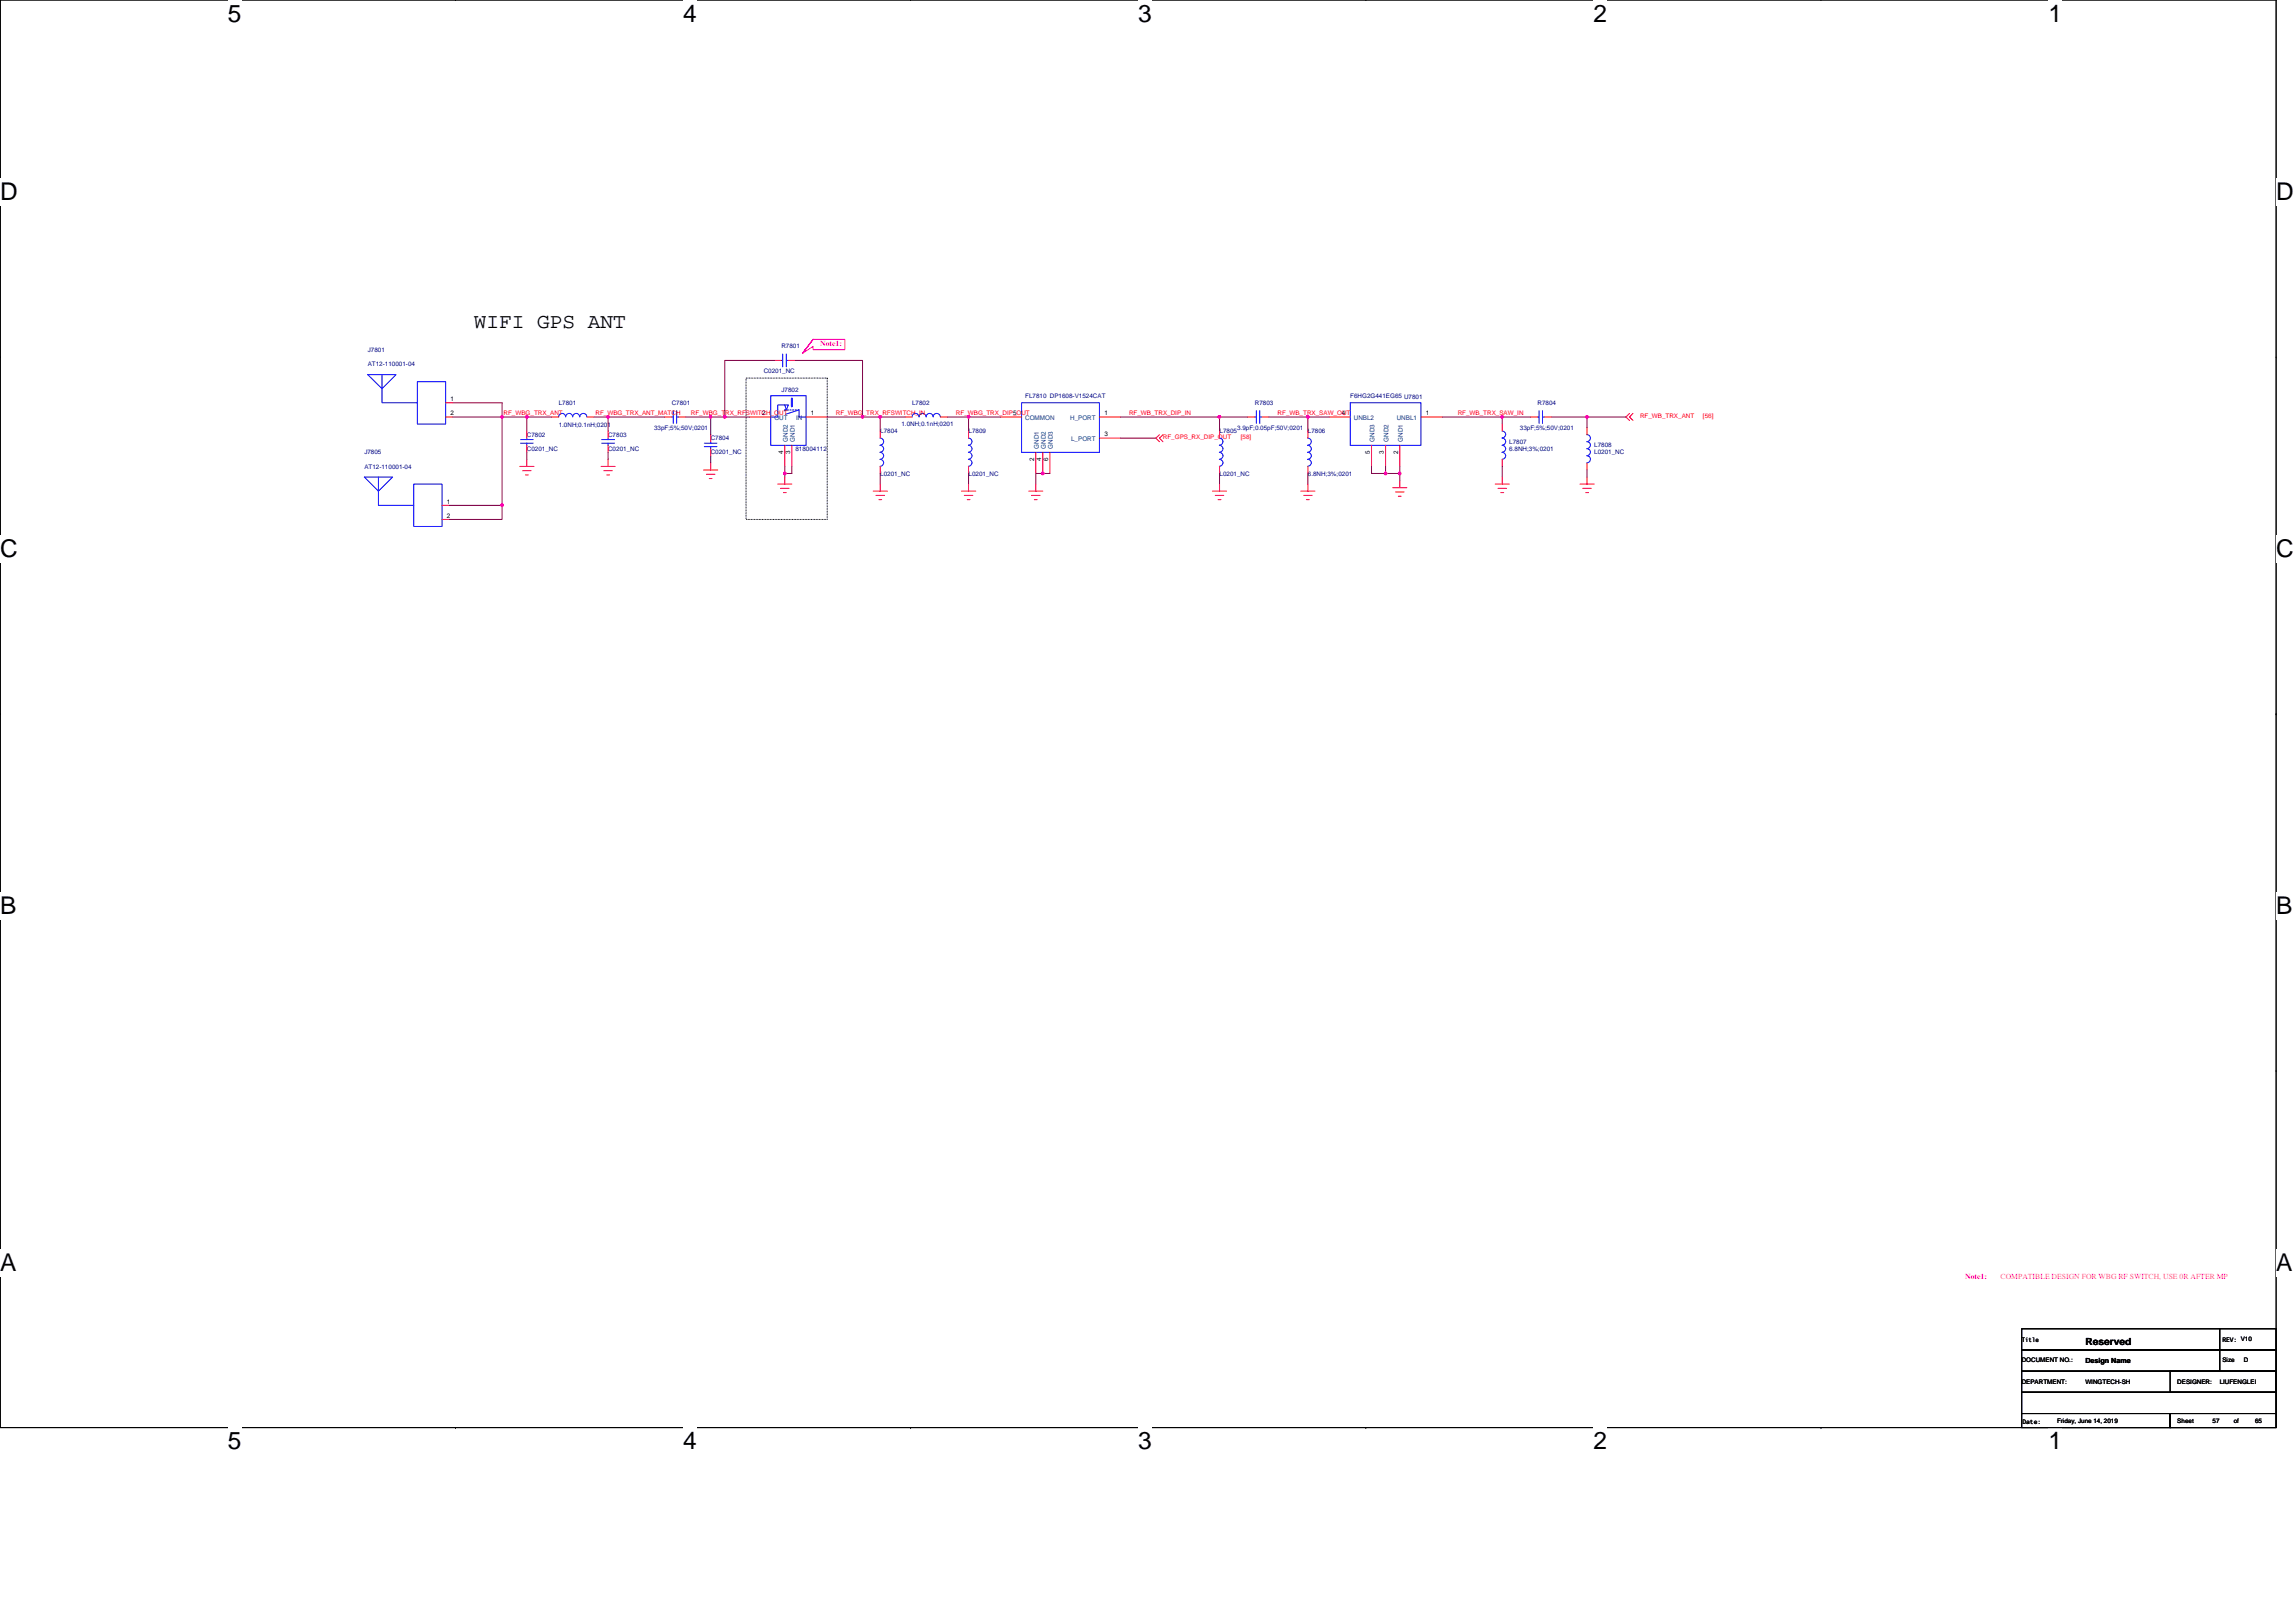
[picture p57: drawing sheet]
<svg xmlns="http://www.w3.org/2000/svg" width="297mm" height="210mm" viewBox="0 0 297 210" stroke-linecap="round" stroke-linejoin="round" font-family="sans-serif">
<defs><g id="words">
<g font-size="3.2">
<text x="29.5" y="2.8">5</text>
<text x="88.4" y="2.8">4</text>
<text x="147.3" y="2.8">3</text>
<text x="206.1" y="2.8">2</text>
<text x="265" y="2.8">1</text>
<text x="0" y="25.9">D</text>
<text x="294.5" y="25.9">D</text>
<text x="0" y="72.1">C</text>
<text x="294.5" y="72.1">C</text>
<text x="0" y="118.2">B</text>
<text x="294.5" y="118.2">B</text>
<text x="0" y="164.4">A</text>
<text x="294.5" y="164.4">A</text>
<text x="29.5" y="187.5">5</text>
<text x="88.4" y="187.5">4</text>
<text x="147.3" y="187.5">3</text>
<text x="206.1" y="187.5">2</text>
<text x="265" y="187.5">1</text>
</g>
<text font-size="2.7" x="61.3" y="42.4">WIFI GPS ANT</text>
<text font-size="1.3" x="269.8" y="174">Reserved</text>
<g font-size="1" fill="#f0f">
<text x="106.1" y="44.8">Note1:</text>
<text x="254.3" y="165.5">Note1:</text>
<text x="258.8" y="165.5">COMPATIBLE DESIGN FOR WBG RF SWITCH, USE 0R AFTER MP</text>
</g>
<text font-size=".9" x="269.8" y="176.4">Design Name</text>
<g font-size=".8" fill="#000080">
<text x="47.6" y="45.5">J7801</text>
<text x="47.6" y="47.3">AT12-110001-04</text>
<text x="101.1" y="45.1">R7801</text>
<text x="72.3" y="52.4">L7801</text>
<text x="86.9" y="52.4">C7801</text>
<text x="98.8" y="48.3">C0201_NC</text>
<text x="101.1" y="50.7">J7802</text>
<text x="118" y="52.4">L7802</text>
<text x="132.6" y="51.5">FL7810 DP1608-V1524CAT</text>
<text x="162.3" y="52.4">R7803</text>
<text x="174.7" y="51.5">F6HG2G441EG65 U7801</text>
<text x="198.9" y="52.4">R7804</text>
<text x="47.1" y="58.8">J7805</text>
<text x="68.2" y="56.5">C7802</text>
<text x="68.2" y="58.3">C0201_NC</text>
<text x="72.3" y="55.2">1.0NH;0.1nH;0201</text>
<text x="78.7" y="56.5">C7803</text>
<text x="78.7" y="58.3">C0201_NC</text>
<text x="84.6" y="55.6">33pF;5%;50V;0201</text>
<text x="91.9" y="57">C7804</text>
<text x="91.9" y="58.8">C0201_NC</text>
<text x="102.9" y="58.3">818004112</text>
<text x="113.9" y="56">L7804</text>
<text x="116.6" y="55.1">1.0NH;0.1nH;0201</text>
<text x="125.3" y="56">L7809</text>
<text x="157.8" y="56">L7805</text>
<text x="160.1" y="55.6">3.9pF;0.05pF;50V;0201</text>
<text x="169.2" y="56">L7806</text>
<text x="195.3" y="57.4">L7807</text>
<text x="195.3" y="58.3">6.8NH;3%;0201</text>
<text x="196.6" y="55.6">33pF;5%;50V;0201</text>
<text x="206.2" y="57.9">L7808</text>
<text x="206.2" y="58.8">L0201_NC</text>
<text x="47.1" y="60.6">AT12-110001-04</text>
<text x="113.9" y="61.5">L0201_NC</text>
<text x="125.3" y="61.5">L0201_NC</text>
<text x="157.8" y="61.5">L0201_NC</text>
<text x="169.2" y="61.5">6.8NH;3%;0201</text>
</g>
<g font-size=".8">
<text x="58.3" y="51.9">1</text>
<text x="58.3" y="53.7">2</text>
<text x="98.6" y="53.7">2</text>
<text x="104.9" y="53.7">1</text>
<text x="131.1" y="53.7">5</text>
<text x="142.9" y="53.7">1</text>
<text x="173.6" y="53.7">4</text>
<text x="184.5" y="53.7">1</text>
<text x="101.3" y="58.7" transform="rotate(-90 101.3 58.7)">4</text>
<text x="102.2" y="58.7" transform="rotate(-90 102.2 58.7)">3</text>
<text x="133.8" y="59.6" transform="rotate(-90 133.8 59.6)">2</text>
<text x="134.7" y="59.6" transform="rotate(-90 134.7 59.6)">4</text>
<text x="135.6" y="59.6" transform="rotate(-90 135.6 59.6)">6</text>
<text x="142.9" y="56.5">3</text>
<text x="177.2" y="58.7" transform="rotate(-90 177.2 58.7)">5</text>
<text x="179" y="58.7" transform="rotate(-90 179 58.7)">3</text>
<text x="180.9" y="58.7" transform="rotate(-90 180.9 58.7)">2</text>
<text x="57.8" y="65.2">1</text>
<text x="57.8" y="67">2</text>
<text x="261.6" y="173.6">Title</text>
<text x="287.5" y="173.6">REV: V10</text>
<text x="261.6" y="176.3">DOCUMENT NO.:</text>
<text x="261.6" y="179">DEPARTMENT:</text>
<text x="269.8" y="179">WINGTECH-SH</text>
<text x="281.7" y="179">DESIGNER:</text>
<text x="287.2" y="179">LIUFENGLEI</text>
<text x="287.5" y="176.3">Size</text>
<text x="290.3" y="176.3">D</text>
<text x="261.7" y="184.2">Date:</text>
<text x="266.1" y="184.1">Friday, June 14, 2019</text>
<text x="281.7" y="184.1">Sheet</text>
<text x="286.3" y="184.2">57</text>
<text x="289" y="184.1">of</text>
<text x="291.7" y="184.2">65</text>
</g>
<g font-size=".8" fill="#f00">
<text x="65.1" y="53.7">RF_WBG_TRX_ANT</text>
<text x="77" y="53.7">RF_WBG_TRX_ANT_MATCH</text>
<text x="89.4" y="53.7">RF_WBG_TRX_RFSWITCH_OUT</text>
<text x="108.1" y="53.7">RF_WBG_TRX_RFSWITCH_IN</text>
<text x="123.7" y="53.7">RF_WBG_TRX_DIP_OUT</text>
<text x="146.1" y="53.7">RF_WB_TRX_DIP_IN</text>
<text x="165.3" y="53.7">RF_WB_TRX_SAW_OUT</text>
<text x="188.6" y="53.7">RF_WB_TRX_SAW_IN</text>
<text x="150.4" y="56.9">RF_GPS_RX_DIP_OUT</text>
<text x="160.5" y="56.9">[58]</text>
<text x="212.2" y="54.1">RF_WB_TRX_ANT</text>
<text x="220.3" y="54.1">[56]</text>
</g>
<g font-size=".8" fill="#004080">
<text x="100.2" y="54.3">OUT</text>
<text x="101.9" y="57.1" transform="rotate(-90 101.9 57.1)">GND2</text>
<text x="102.8" y="57.1" transform="rotate(-90 102.8 57.1)">GND1</text>
<text x="103" y="54.3">IN</text>
<text x="132.6" y="54.3">COMMON</text>
<text x="134.4" y="58.1" transform="rotate(-90 134.4 58.1)">GND1</text>
<text x="135.3" y="58.1" transform="rotate(-90 135.3 58.1)">GND2</text>
<text x="136.2" y="58.1" transform="rotate(-90 136.2 58.1)">GND3</text>
<text x="138.4" y="54.3">H_PORT</text>
<text x="138.6" y="57.1">L_PORT</text>
<text x="175.2" y="54.3">UNBL2</text>
<text x="177.8" y="57.1" transform="rotate(-90 177.8 57.1)">GND3</text>
<text x="179.6" y="57.1" transform="rotate(-90 179.6 57.1)">GND2</text>
<text x="180.7" y="54.3">UNBL1</text>
<text x="181.5" y="57.1" transform="rotate(-90 181.5 57.1)">GND1</text>
</g>
</g></defs>
<path d="M0 0h294.5v184.7h-294.5z" fill="none" stroke="#000" stroke-width=".13"/>
<g fill="#fff">
<path d="M29.5 0h1.7v3.5h-1.7z"/>
<path d="M29.5 184.7h1.7v3.5h-1.7z"/>
</g>
<path d="M58.9 0h.1M58.9 184.7h.1" fill="none" stroke="#000" stroke-width=".13"/>
<g fill="#fff">
<path d="M88.4 0h1.7v3.5h-1.7z"/>
<path d="M88.4 184.7h1.7v3.5h-1.7z"/>
</g>
<path d="M117.8 0h.1M117.8 184.7h.1" fill="none" stroke="#000" stroke-width=".13"/>
<g fill="#fff">
<path d="M147.3 0h1.7v3.5h-1.7z"/>
<path d="M147.3 184.7h1.7v3.5h-1.7z"/>
</g>
<path d="M176.7 0h.1M176.7 184.7h.1" fill="none" stroke="#000" stroke-width=".13"/>
<g fill="#fff">
<path d="M206.1 0h1.8v3.5h-1.8z"/>
<path d="M206.1 184.7h1.8v3.5h-1.8z"/>
</g>
<path d="M235.6 0h.1M235.6 184.7h.1" fill="none" stroke="#000" stroke-width=".13"/>
<g fill="#fff">
<path d="M265 0h1.8v3.5h-1.8z"/>
<path d="M265 184.7h1.8v3.5h-1.8z"/>
<path d="M0 23.1h2.3v3.5h-2.3z"/>
<path d="M294.5 23.1h2.3v3.5h-2.3z"/>
<path d="M0 69.2h2.3v3.5h-2.3z"/>
<path d="M294.5 69.2h2.3v3.5h-2.3z"/>
</g>
<path d="M0 46.2h.1M294.5 46.2h.1" fill="none" stroke="#000" stroke-width=".13"/>
<g fill="#fff">
<path d="M0 115.4h2.1v3.5h-2.1z"/>
<path d="M294.5 115.4h2.1v3.5h-2.1z"/>
</g>
<path d="M0 92.4h.1M294.5 92.4h.1" fill="none" stroke="#000" stroke-width=".13"/>
<g fill="#fff">
<path d="M0 161.6h2.2v3.5h-2.2z"/>
<path d="M294.4 161.6h2.2v3.5h-2.2z"/>
</g>
<path d="M96.5 48.9h10.5v18.3h-10.5zM0 138.5h.1M294.5 138.5h.1M261.6 171.9h25.6v2.7h-25.6zM261.6 174.6h25.6v2.8h-25.6zM261.6 177.4h32.9v2.7h-32.9zM280.8 177.4h13.7v2.7h-13.7zM287.2 171.9h7.3v2.7h-7.3zM287.2 174.6h7.3v2.8h-7.3zM261.6 182.9h19.2v1.8h-19.2zM261.6 180.1h32.9v2.8h-32.9zM280.8 182.9h13.7v1.8h-13.7z" fill="none" stroke="#000" stroke-width=".13"/>
<path d="M105.2 43.9h4.1v1.4h-4.1v-.5l-1.4 .9z" fill="none" stroke="#f0f" stroke-width=".13"/>
<g fill="none" stroke="#f00" stroke-width=".13">
<path d="M57.7 52.1h.9M57.7 54h.9M68.2 59.4v.9M68.2 55.8v.9M68.2 57.6v.9M71.4 54h.9M75.9 54h1M78.7 59.4v.9M78.7 55.8v.9M78.7 57.6v.9M86 54h.9M87.8 54h.9"/>
<path d="M91.9 59.9v.9M91.9 56.2v.9M91.9 58.1v.9M97 54h2.7M100.2 46.6h.9M101.5 57.6v2.7M102 46.6h.9M102.4 57.6v2.7M104.3 54h2.7M113.9 55.8v.9M117.1 54h.9M121.7 54h.9"/>
<path d="M125.3 55.8v.9M129.4 54h2.8M134 58.5v2.8M134.9 58.5v2.8M135.8 58.5v2.8M142.2 56.7h2.8M142.2 54h2.8M150 56.2l-.5 .5 .5 .4M150.4 56.2l-.4 .5 .4 .4M157.8 55.8v.9M161.4 54h.9M163.3 54h.9"/>
<path d="M169.2 55.8v.9M172 54h2.7M177.4 57.6v2.7M179.3 57.6v2.7M181.1 57.6v2.7M183.8 54h2.8M194.3 54.9v.9M194.3 59.4v.9M198 54h.9M199.8 54h.9M205.3 55.3v.9M205.3 59.9v.9"/>
<path d="M210.8 53.5l-.4 .5 .4 .4M211.3 53.5l-.5 .5 .5 .4M57.2 65.4h.9M57.2 67.2h.9M67.2 60.3h1.9M67.6 60.9h1.1M68 61.4h.3M77.8 60.3h1.8M78.1 60.9h1.1M78.5 61.4h.4M91 60.8h1.9M91.4 61.4h1.1"/>
<path d="M91.8 61.9h.3M100.6 62.6h1.8M101 63.2h1.1M101.4 63.7h.3M101.5 61.7v.9M113 63.5h1.8M113.3 64.1h1.1M113.7 64.6h.4M113.9 62.6v.9M113.9 60.3v1M124.4 63.5h1.8M124.8 64.1h1.1"/>
<path d="M125.1 64.6h.4M125.3 62.6v.9M125.3 60.3v1M133.1 63.5h1.8M133.5 64.1h1.1M133.8 64.6h.4M134 62.6v.9M156.9 63.5h1.8M157.2 64.1h1.1M157.6 64.6h.4M157.8 62.6v.9M157.8 60.3v1"/>
<path d="M168.3 63.5h1.8M168.7 64.1h1.1M169 64.6h.4M169.2 62.6v.9M169.2 60.3v1M180.2 63.1h1.8M180.5 63.6h1.1M180.9 64.2h.4M181.1 62.2v.9M193.4 62.6h1.9M193.8 63.2h1.1M194.2 63.7h.3"/>
<path d="M194.3 61.7v.9M204.4 62.6h1.8M204.8 63.2h1.1M205.1 63.7h.4M205.3 61.7v.9"/>
</g>
<g fill="none" stroke="#00f" stroke-width=".13">
<path d="M47.6 48.5h3.6l-1.8 1.8zM49.4 48.5v3.6h4.6v-2.7h3.7v5.5h-3.7v-2.8M57.7 52.1h.1M67.3 57.3h1.7M67.3 56.9h1.7M68.2 56.7v.2M68.2 57.3v.3M72.3 53.9a.44 .44 0 0 1 .4-.4 .44 .44 0 0 1 .5 .4M73.2 53.9a.44 .44 0 0 1 .4-.4 .44 .44 0 0 1 .5 .4M74.1 53.9a.44 .44 0 0 1 .4-.4 .44 .44 0 0 1 .5 .4 .47 .47 0 0 1 .5-.4 .47 .47 0 0 1 .4 .4M77.8 57.3h1.7M77.8 56.9h1.7"/>
<path d="M78.7 56.7v.2M78.7 57.3v.3M86.9 54h.2M87.1 53.1v1.7M87.5 54h.3M87.5 53.1v1.7M91.1 57.8h1.6M91.1 57.3h1.6M91.9 57.1v.2M91.9 57.8v.3M99.7 51.2h4.6v6.4h-4.6zM101.1 46.6h.2"/>
<path d="M101.3 45.8v1.7M101.5 52.4l.2 .6 .3-.6h-1.4v1.6h-.9M101.6 53.6l1.8-.6v1h.9M101.7 46.6h.3M101.7 45.8v1.7M113.9 56.7a.46 .46 0 0 1 .4 .4 .46 .46 0 0 1-.4 .5 .46 .46 0 0 1 .4 .4 .46 .46 0 0 1-.4 .5M113.9 58.5a.44 .44 0 0 1 .4 .5 .44 .44 0 0 1-.4 .4M113.9 59.4a.44 .44 0 0 1 .4 .5 .44 .44 0 0 1-.4 .4M118 53.9a.44 .44 0 0 1 .4-.4 .44 .44 0 0 1 .5 .4M118.9 53.9a.44 .44 0 0 1 .5-.4 .44 .44 0 0 1 .4 .4M119.8 53.9a.44 .44 0 0 1 .5-.4 .44 .44 0 0 1 .4 .4M120.7 53.9a.46 .46 0 0 1 .5-.4 .46 .46 0 0 1 .4 .4"/>
<path d="M125.3 56.7a.46 .46 0 0 1 .4 .4 .46 .46 0 0 1-.4 .5 .46 .46 0 0 1 .4 .4 .46 .46 0 0 1-.4 .5M125.3 58.5a.44 .44 0 0 1 .4 .5 .44 .44 0 0 1-.4 .4M125.3 59.4a.44 .44 0 0 1 .4 .5 .44 .44 0 0 1-.4 .4M132.2 52.1h10v6.4h-10zM157.8 56.7a.46 .46 0 0 1 .4 .4 .46 .46 0 0 1-.4 .5 .46 .46 0 0 1 .4 .4 .46 .46 0 0 1-.4 .5M157.8 58.5a.44 .44 0 0 1 .4 .5 .44 .44 0 0 1-.4 .4M157.8 59.4a.44 .44 0 0 1 .4 .5 .44 .44 0 0 1-.4 .4M162.3 54h.2M162.5 53.1v1.7M163 54h.3M163 53.1v1.7M169.2 56.7a.46 .46 0 0 1 .4 .4 .46 .46 0 0 1-.4 .5 .46 .46 0 0 1 .4 .4 .46 .46 0 0 1-.4 .5"/>
<path d="M169.2 58.5a.44 .44 0 0 1 .4 .5 .44 .44 0 0 1-.4 .4M169.2 59.4a.44 .44 0 0 1 .4 .5 .44 .44 0 0 1-.4 .4M174.7 52.1h9.1v5.5h-9.1zM194.3 55.8a.44 .44 0 0 1 .5 .4 .44 .44 0 0 1-.5 .5M194.3 56.7a.46 .46 0 0 1 .5 .4 .46 .46 0 0 1-.5 .5 .46 .46 0 0 1 .5 .4 .46 .46 0 0 1-.5 .5M194.3 58.5a.44 .44 0 0 1 .5 .5 .44 .44 0 0 1-.5 .4M198.9 54h.2M199.1 53.1v1.7M199.6 53.1v1.7M199.6 54h.2M205.3 56.2a.44 .44 0 0 1 .5 .5 .44 .44 0 0 1-.5 .4M205.3 57.1a.44 .44 0 0 1 .5 .5 .44 .44 0 0 1-.5 .4"/>
<path d="M205.3 58.1a.44 .44 0 0 1 .5 .4 .44 .44 0 0 1-.5 .4 .47 .47 0 0 1 .5 .5 .47 .47 0 0 1-.5 .5M47.1 61.7h3.7l-1.8 1.8zM49 61.7v3.7h4.5v-2.8h3.7v5.5h-3.7v-2.7M57.2 65.4h.1"/>
</g>
<path d="M101.5 53h.1M103.4 53h-1.9" fill="none" stroke="#00f" stroke-width=".13" stroke-dasharray=".2 .2"/>
<path d="M102.4 51.6v1" fill="none" stroke="#00f" stroke-width=".25"/>
<g fill="none" stroke="#800040" stroke-width=".13">
<path d="M58.6 52.1h6.4v1.9M58.6 54h6.4M65 54h3.2M65 54v11.4h-6.9M68.2 54v1.8M68.2 58.5v.9M68.2 54h3.2M76.9 54h1.8M78.7 54h7.3M78.7 54v1.8M78.7 58.5v.9M88.7 54h3.2"/>
<path d="M91.9 59v.9M93.8 54h-1.9v2.2M100.2 46.6h-6.4v7.4h3.2M102.9 46.6h8.7v7.4h2.3M107 54h4.6M113.9 54v1.8M113.9 54h3.2M122.6 54h2.7M125.3 54h4.1M125.3 54v1.8M145 54h12.8M145 56.7h4.5"/>
<path d="M157.8 54v1.8M157.8 54h3.6M164.2 54h5M169.2 54h2.8M169.2 54v1.8M186.6 54h7.7M194.3 54v.9M194.3 54h3.7M200.7 54h4.6M205.3 54v1.3M205.3 54h5.1M65 65.4v1.8h-6.9"/>
<path d="M101.5 60.3v1M101.5 61.3v.4M102.4 60.3v1h-.9M113.9 61.3v1.3M125.3 61.3v1.3M135.8 61.3h-1.8v1.3M157.8 61.3v1.3M169.2 61.3v1.3M177.4 60.3v1h1.9M179.3 60.3v1M179.3 61.3h1.8M181.1 60.3v1"/>
<path d="M181.1 61.3v.9M194.3 60.3v1.4M205.3 60.8v.9"/>
</g>
<g fill="#f0f" stroke="#f0f" stroke-width=".13">
<path d="M169.1 53.8h.2v.2h-.2z" fill-rule="evenodd"/>
<path d="M194.2 53.8h.3v.2h-.3z" fill-rule="evenodd"/>
<path d="M157.6 53.8h.3v.2h-.3z" fill-rule="evenodd"/>
<path d="M134.8 61.1h.2v.3h-.2z" fill-rule="evenodd"/>
<path d="M93.6 53.8h.3v.2h-.3z" fill-rule="evenodd"/>
<path d="M169.1 53.8h.2v.2h-.2z" fill-rule="evenodd"/>
<path d="M194.2 53.8h.3v.2h-.3z" fill-rule="evenodd"/>
<path d="M157.6 53.8h.3v.2h-.3z" fill-rule="evenodd"/>
<path d="M134.8 61.1h.2v.3h-.2z" fill-rule="evenodd"/>
<path d="M93.6 53.8h.3v.2h-.3z" fill-rule="evenodd"/>
<circle cx="68.2" cy="53.9" r=".17"/>
<circle cx="78.7" cy="53.9" r=".17"/>
<circle cx="111.6" cy="53.9" r=".17"/>
<circle cx="113.9" cy="53.9" r=".17"/>
<circle cx="101.5" cy="61.3" r=".17"/>
<circle cx="205.3" cy="53.9" r=".17"/>
<circle cx="179.3" cy="61.3" r=".17"/>
<circle cx="181.1" cy="61.3" r=".17"/>
<circle cx="125.3" cy="53.9" r=".17"/>
<circle cx="65" cy="65.4" r=".17"/>
<circle cx="65" cy="53.9" r=".17"/>
<circle cx="91.9" cy="53.9" r=".17"/>
</g>
<use href="#words"/>
</svg>
